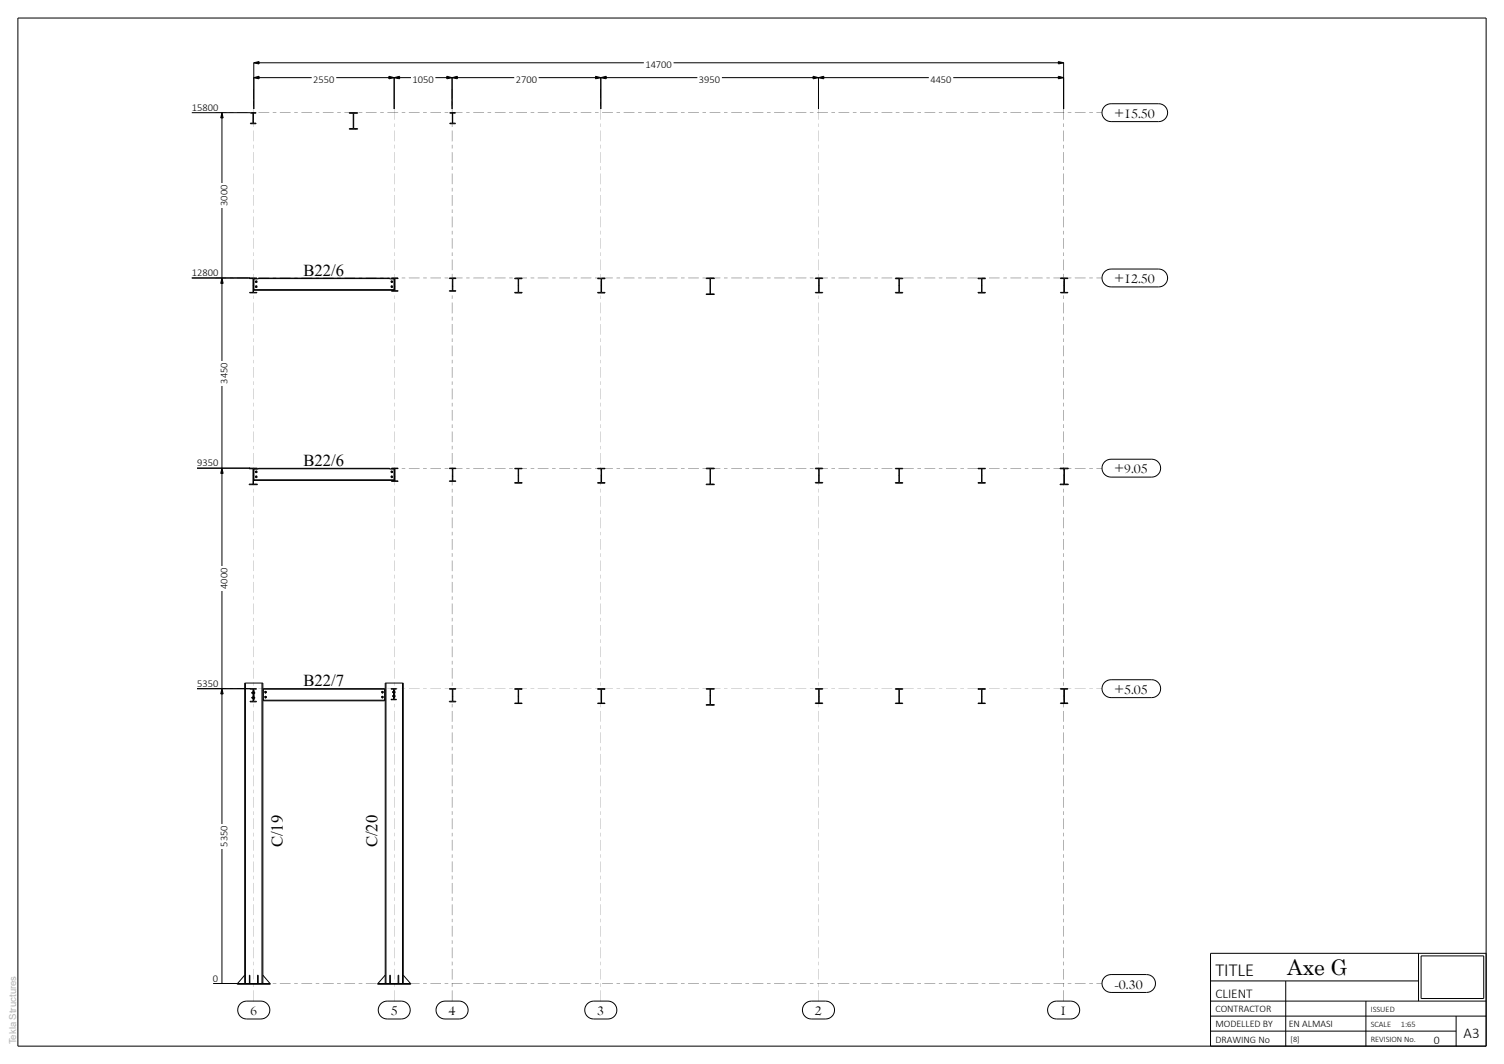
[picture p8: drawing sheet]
<svg xmlns="http://www.w3.org/2000/svg" width="420mm" height="297mm" viewBox="0 0 420 297" stroke-linecap="round" stroke-linejoin="round" font-family="sans-serif">
<defs><g id="words">
<text font-size="6" x="359.4" y="272.2">Axe G</text>
<text font-size="5.1" x="339.4" y="272.4">TITLE</text>
<g font-size="4.7">
<text x="84.8" y="76.9">B22/6</text>
<text x="84.8" y="130">B22/6</text>
<text x="84.8" y="191.5">B22/7</text>
<text x="79" y="236.6" transform="rotate(-90 79 236.6)">C/19</text>
<text x="105.5" y="236.6" transform="rotate(-90 105.5 236.6)">C/20</text>
</g>
<text font-size="4.2" x="408.7" y="289.8">A3</text>
<g font-size="4">
<text x="311.2" y="32.9">+15.50</text>
<text x="311.2" y="79.1">+12.50</text>
<text x="311.2" y="132.2">+9.05</text>
<text x="311.2" y="193.7">+5.05</text>
<text x="311.2" y="276">-0.30</text>
<text x="69.8" y="283.4">6</text>
<text x="109.1" y="283.4">5</text>
<text x="125.2" y="283.4">4</text>
<text x="166.8" y="283.4">3</text>
<text x="227.5" y="283.4">2</text>
<text x="296" y="283.4">1</text>
</g>
<text font-size="3.7" x="339.4" y="278.5">CLIENT</text>
<text font-size="3.3" x="400.3" y="291.3">0</text>
<g font-size="2.9">
<text x="87.5" y="23.2">2550</text>
<text x="115.2" y="23.2">1050</text>
<text x="144" y="23.2">2700</text>
<text x="180.2" y="19">14700</text>
<text x="195.2" y="23.2">3950</text>
<text x="259.8" y="23.2">4450</text>
<text x="53.6" y="31">15800</text>
<text x="63.5" y="57.5" transform="rotate(-90 63.5 57.5)">3000</text>
<text x="53.6" y="77.1">12800</text>
<text x="63.5" y="107.1" transform="rotate(-90 63.5 107.1)">3450</text>
<text x="55" y="130.2">9350</text>
<text x="63.5" y="164.4" transform="rotate(-90 63.5 164.4)">4000</text>
<text x="55" y="191.7">5350</text>
<text x="63.5" y="236.3" transform="rotate(-90 63.5 236.3)">5350</text>
<text x="59.5" y="274.1">0</text>
</g>
<g font-size="2.8">
<text x="339.4" y="286.8">MODELLED BY</text>
<text x="339.4" y="282.6">CONTRACTOR</text>
<text x="359.9" y="286.8">EN ALMASI</text>
<text x="339.4" y="291">DRAWING No</text>
</g>
<text font-size="2.7" fill="#b2b2b2" x="4.5" y="291.5" transform="rotate(-90 4.5 291.5)">Tekla Structures</text>
<g font-size="2.3">
<text x="382.8" y="286.7">SCALE</text>
<text x="382.8" y="282.5">ISSUED</text>
<text x="391.2" y="286.7">1:65</text>
<text x="360.4" y="290.9">[8]</text>
<text x="382.8" y="290.9">REVISION No.</text>
</g>
</g></defs>
<g fill="none" stroke="#000" stroke-width=".28">
<path d="M5 5h410v287h-410zM69.9 31.5h1.6l-.8 .1v2.8h.8v.1h-1.6v-.1h.8v-2.8zM70.1 34.4l-.1 .1M70.7 33.8v.1M97.5 31.5h2.4v.1h-1.1v4.3h1.1v.2h-2.4v-.2h1.1v-4.3h-1.1zM98.8 33.4l-.2 .1M99.4 35.9l-.2 .2M125.6 31.5h1.6l-.8 .1v2.8h.8v.1h-1.6v-.1h.7v-2.8zM125.8 34.4l-.1 .1M126.4 33.8l-.1 .1M308.5 29.7l.8-.6 1-.1h13.3a2.5 2.5 0 0 1 2.5 2.5 2.5 2.5 0 0 1-2.5 2.4h-13.3a2.5 2.5 0 0 1-2.4-1.5 2.5 2.5 0 0 1 .6-2.7zM69.7 77.6h2.1v.2h-1v3.8l1 .1h-2.1l1-.1v-3.8h-1z"/>
<path d="M70.8 79.7l-.1 .1M70.8 77.9h.1M70.9 77.8h1.2v-.2h36.7v.2h1.2v3.2h-39.1zM71.3 78.6l.1 .2M71.3 78.7l.1 .1M71.4 78.4l-.1 .2M71.4 79.8l-.1 .2M71.4 78.8h.3M71.4 78.4h.3M71.5 78.5l.1 .2zM71.5 78.4h.1M71.5 78.9h.1"/>
<path d="M71.5 79.9l.1 .2zM71.5 79.8h.1M71.7 78.4l.1 .2M71.7 79.8l.1 .2M71.8 78.7l-.1 .1M71.8 78.6l-.1 .2M72.1 77.8h36.7M109.2 78.6l.3 .2M109.2 78.7l.1 .1M109.3 78.4l-.1 .2M109.3 79.8l-.1 .2M109.3 78.4h.2"/>
<path d="M109.3 78.9h.2M109.3 79.8h.2M109.3 77.6h1.9v.2h-.9v3.3l.9 .2h-1.9l.9-.2v-3.3h-.9zM109.3 79.8v.4M109.3 78.5l.2 .2zM109.3 79.9l.2 .2zM109.5 78.4l.1 .2M109.5 78.4l-.3 .2M109.5 79.8v.4M109.6 78.4v.2M109.6 79.8v.2M109.6 78.7v.1"/>
<path d="M109.6 78.6l-.1 .2M110 77.9h.2M110.3 79.8l-.1 .1M125.5 77.6h1.8v.2h-.9v3.3l.9 .2h-1.8l.8-.2v-3.3h-.8zM126.4 79.8l-.1 .1M143.7 77.6h2.1v.2h-1v3.8h1v.2h-2.1v-.2h1v-3.8h-1zM144.8 79.7l-.1 .1M166.9 77.6h2.1v.2h-1v3.8h1v.2h-2.1v-.2h1v-3.8h-1zM168 79.7l-.1 .1M197.2 77.6h2.3v.2h-1.1v4.2h1.1v.2h-2.3v-.2h1.1v-4.2h-1.1zM198.4 79.5l-.1 .1M227.7 77.6h2v.2h-1v3.8l1 .1h-2l.9-.1v-3.8h-.9z"/>
<path d="M228.7 79.7l-.1 .1M250 77.6h2.1v.2h-1v3.8h1v.2h-2.1v-.2h1v-3.8h-1zM251.1 79.7l-.1 .1M273.1 77.6h2.1v.2h-1v3.8h1v.2h-2.1v-.2h1v-3.8h-1zM274.2 79.7l-.1 .1M296.1 77.6h2.1v.2h-1v3.8l1 .1h-2.1l1-.1v-3.8h-1zM297.2 79.7l-.1 .1M308.5 75.8l.8-.5 1-.2h13.3a2.5 2.5 0 0 1 2.5 2.5 2.5 2.5 0 0 1-2.5 2.5h-13.3a2.49 2.49 0 0 1-2.4-1.5 2.49 2.49 0 0 1 .6-2.8zM70.8 80.7h.1M70.9 80.9h39.1M71.3 80.1l.1 .1M71.4 80.2h.3"/>
<path d="M71.4 80.2v-.4l.4 .2-.1 .2M71.5 80.2h.1M71.8 80l-.1 .2M109.2 80.1l.1 .1M109.3 80.2h.2M109.6 80v.2M110 80.7h.2M199 82l-.2 .2M69.6 130.7h2.3v.1h-1.1v4.3h1.1v.2h-2.3v-.2h1.1v-4.3h-1.1zM70.8 132.6l-.1 .1M70.8 133.8h.1M70.8 131h.1"/>
<path d="M70.9 130.9h1.2v-.2h36.7v.2h1.2v3.2h-39.1zM70.9 133.9h39.1M71.3 131.7l.1-.2 .4 .2M71.3 133.1l.1 .2 .4-.2M71.3 133.1l.1-.2 .4 .2M71.3 131.7l.1 .2M71.3 131.8l.1 .1M71.3 133.2l.1 .1M71.4 135.1l-.2 .2M71.4 131.5l-.1 .2M71.4 132.9l-.1 .2M71.4 131.9h.3"/>
<path d="M71.5 131.6l.1 .2zM71.5 131.5h.1M71.5 131.9h.1M71.5 133l.2 .1h-.3zM71.5 132.9h.1M71.5 133.3h.1M71.7 131.5l.1 .2M71.7 132.9l.1 .2M71.8 131.7l-.1 .2M71.8 133.1l-.1 .2M72.1 130.8h36.7M109.2 131.7l.1 .2"/>
<path d="M109.2 133.1l.1 .2M109.2 131.8l.1 .1M109.2 133.2l.1 .1M109.3 131.5l-.1 .2M109.3 132.9l-.1 .2M109.3 131.5h.2M109.3 131.9h.2M109.3 132.9h.2M109.3 133.3h.2M109.3 130.7h1.9l-.9 .1v3.4l.9 .2h-1.9l.9-.2v-3.4zM109.3 131.6l.2 .2zM109.3 133l.2 .2z"/>
<path d="M109.5 131.5l.1 .2M109.5 132.9l.1 .2M109.6 131.5v.2M109.6 132.9v.2M109.6 131.7v.2M109.6 133.1v.2M109.6 131.7l-.1 .2M109.6 133.1l-.1 .2M110 133.8h.2M110 131h.2M110.3 132.8l-.1 .1M125.5 130.7h1.8l-.9 .1v3.4l.9 .2h-1.8l.8-.2v-3.4z"/>
<path d="M126.4 132.8l-.1 .1M143.7 130.7h2.1l-1 .1v3.9h1v.2h-2.1v-.2h1v-3.9zM144.8 132.8l-.1 .1M166.9 130.7h2.1l-1 .1v3.9h1v.2h-2.1v-.2h1v-3.9zM168 132.8l-.1 .1M197.2 130.7h2.3v.1h-1.1v4.3h1.1v.2h-2.3v-.2h1.1v-4.3h-1.1zM198.4 132.6l-.1 .1M199 135.1l-.2 .2M227.7 130.7h2v.1h-1v3.9h1v.1h-2v-.1h.9v-3.9h-.9zM228.7 132.7l-.1 .1M250 130.7h2.1l-1 .1v3.9h1v.2h-2.1v-.2h1v-3.9zM251.1 132.8l-.1 .1"/>
<path d="M273.1 130.7h2.1l-1 .1v3.9h1v.2h-2.1v-.2h1v-3.9zM274.2 132.8l-.1 .1M296 130.7h2.3v.1h-1.1v4.3h1.1v.2h-2.3v-.2h1.1v-4.3h-1.1zM297.2 132.6l-.1 .1M297.8 135.1l-.1 .2M308.5 128.9l.8-.5 1-.2h11.3a2.5 2.5 0 0 1 2.5 2.5 2.5 2.5 0 0 1-2.5 2.5h-11.3a2.49 2.49 0 0 1-2.4-1.6 2.49 2.49 0 0 1 .6-2.7zM68.5 190.7v83.8l-.2-.2M69.8 192.2h1.8l-.8 .2v3.3h.8v.2h-1.8v-.2h.9v-3.3zM70.4 194.6v.3M70.4 193.2v.3M70.4 193.4h.2M70.4 194.8h.2"/>
<path d="M70.6 193.2h-.2v.4h.3M70.6 194.6h-.2v.3h.2M70.7 193.1l-.1 .5M70.8 193.5h.1M70.8 193.2h.1M70.8 194.9h.1M70.8 194.6h.1M70.8 194.4l-.1 .6M70.8 192.7h.2v2.7h-.2M71 193.2h.1v.4h-.1M71 193.4h.1M71 194.6h.1v.3h-.1"/>
<path d="M71 194.8h.1M73.2 190.7v83.8l.2-.2M73.4 195.3h.1M73.4 192.5h.1M73.5 195.4h33.9M73.5 192.2h33.9v3.4h-33.9zM73.5 192.4h33.9M74 193.3v.1M74 194.7v.1M74 193l-.1 .2M74 194.4l-.1 .2M74 193.4h.3"/>
<path d="M74 193h.3M74 194.8h.3M74 194.4h.3M74 193v.4M74 194.4v.4M74.1 193.1l.1 .2zM74.1 193h.2M74.1 193.4h.2M74.1 194.5l.2 .1-.2 .1zM74.1 194.4h.2M74.1 194.8h.2M74.3 193l.1 .2"/>
<path d="M74.3 194.4l.1 .2M74.3 193v.4M74.3 194.4v.4M74.4 193.2l-.1 .2M74.4 194.6l-.1 .2M106.6 193.3v.1M106.6 194.7v.1M106.6 193v.2M106.6 194.4v.2M106.7 193.2h.2zM106.7 193h.1M106.7 193.4h.1"/>
<path d="M106.7 194.4h.1M106.7 194.8h.1M106.7 193v.4M106.7 193.4h.2M106.7 193h.2M106.7 194.4v.4M106.7 194.8h.2M106.7 194.4h.2M106.7 194.5l.1 .2zM106.9 193l.1 .2M106.9 194.4l.1 .2M107 193.2l-.1 .2"/>
<path d="M107 194.6l-.1 .2M107.4 195.3h.2M107.4 192.5h.2M107.8 190.7v83.8l-.2-.2M109.2 192.2h1.5l-.7 .2v2.8l.7 .1h-1.5l.7-.1v-2.8zM109.4 195.2l-.2 .1M109.6 193.1h.1M109.6 194.4h.1M109.6 193.3h.1M109.6 194.2h.1M109.7 193.2h.2M109.7 194.3h.2"/>
<path d="M109.9 193h.1M109.9 193.4h.1M109.9 194.1h-.2v.4h.2M109.9 194.1h.1M109.9 193h-.2v.4h.2M110 193.3h.1M110 193.1h.1M110 194.4h.1M110 194.2h.1M110 194.6h-.1M110 192.6h.2v2.3h-.2M110.2 193v.4"/>
<path d="M110.2 193.2h.1M110.2 194.1v.4M110.2 194.3h.1M112.4 190.7v83.8l.2-.2M125.5 192.2h1.8l-.9 .2v3.3h.9v.2h-1.8v-.2h.8v-3.3zM126.4 194.4l-.1 .1M143.7 192.2h2.1v.2h-1v3.9l1 .1h-2.1l1-.1v-3.9h-1zM144.8 194.3l-.1 .1M166.9 192.2h2.1v.2h-1v3.9l1 .1h-2.1l1-.1v-3.9h-1zM168 194.3l-.1 .1M197.2 192.2h2.3l-1.1 .2v4.3h1.1v.1h-2.3v-.1h1.1v-4.3zM198.4 194.1l-.1 .2"/>
<path d="M199 196.7l-.2 .1M227.7 192.2h2l-1 .2v3.8h1v.2h-2v-.2h.9v-3.8zM228.7 194.3h-.1M250 192.2h2.1v.2h-1v3.9l1 .1h-2.1l1-.1v-3.9h-1zM251.1 194.3l-.1 .1M273.1 192.2h2.1v.2h-1v3.9l1 .1h-2.1l1-.1v-3.9h-1zM274.2 194.3l-.1 .1M296.1 192.2h2.1l-1 .2v3.8h1v.2h-2.1v-.2h1v-3.8zM297.2 194.3h-.1M308.5 190.5l.8-.6 1-.2h11.3a2.5 2.5 0 0 1 2.5 2.5 2.5 2.5 0 0 1-2.5 2.5h-11.3a2.5 2.5 0 0 1-2.4-1.5 2.5 2.5 0 0 1 .6-2.7zM66.3 274.5h9.2v.2h-9.2zM68.3 274.5v-83.8h5.1v83.8"/>
<path d="M68.3 272.2l-2 2.3M69.6 274.5v-2.3l.2 2.3M71.9 274.5v-2.3h.2v2.3M73.4 272.2l2 2.3M105.5 274.5h9.2v.2h-9.2zM107.6 274.5v-83.8h5v83.8M107.6 272.2l-2.1 2.3M108.8 274.5v-2.3h.2v2.3M111.2 274.5v-2.3h.1v2.3M112.6 272.2l2 2.3M308.5 272.8l.8-.6 1-.2h9.9a2.5 2.5 0 0 1 2.5 2.5 2.5 2.5 0 0 1-2.5 2.5h-9.9a2.5 2.5 0 0 1-2.4-1.5 2.5 2.5 0 0 1 .6-2.7zM338 279.4h77"/>
<path d="M338 273.8h58.1M359 273.8v18.2M381.4 279.4v12.6M396.1 266.1v13.3M396.8 266.8h17.5v11.9h-17.5zM415 266.1h-77v25.9M67.1 280.2l1.3-.7 4.5-.1a2.5 2.5 0 0 1 2.5 2.5 2.5 2.5 0 0 1-2.5 2.5h-4a2.49 2.49 0 0 1-2.3-1.5 2.49 2.49 0 0 1 .5-2.7zM106.3 280.2l1.3-.7 4.5-.1a2.5 2.5 0 0 1 2.5 2.5 2.5 2.5 0 0 1-2.5 2.5h-4a2.49 2.49 0 0 1-2.3-1.5 2.49 2.49 0 0 1 .5-2.7zM122.5 280.2l1.3-.7 4.4-.1a2.5 2.5 0 0 1 2.5 2.5 2.5 2.5 0 0 1-2.5 2.5h-4a2.49 2.49 0 0 1-2.3-1.5 2.49 2.49 0 0 1 .6-2.7zM164 280.2l1.3-.7 4.5-.1a2.5 2.5 0 0 1 2.5 2.5 2.5 2.5 0 0 1-2.5 2.5h-4a2.49 2.49 0 0 1-2.3-1.5 2.49 2.49 0 0 1 .5-2.7zM224.8 280.2l1.3-.7 4.4-.1a2.5 2.5 0 0 1 2.5 2.5 2.5 2.5 0 0 1-2.5 2.5h-3.9a2.49 2.49 0 0 1-2.3-1.5 2.49 2.49 0 0 1 .5-2.7zM293.3 280.2l1.2-.7 4.5-.1a2.5 2.5 0 0 1 2.5 2.5 2.5 2.5 0 0 1-2.5 2.5h-4a2.49 2.49 0 0 1-2.3-1.5 2.49 2.49 0 0 1 .6-2.7z"/>
<path d="M338 287.8h68.6M338 283.6h77M406.6 283.6v8.4"/>
</g>
<g fill="#000">
<path d="M60.2 31.4l3 .1zM64.2 31.4l1 .1zM66.2 31.4l3 .1zM70.1 31.4l1.1 .1zM72.2 31.4l3 .1zM76.2 31.4l1 .1zM78.1 31.4l3.1 .1zM82.2 31.4l.9 .1zM84.2 31.4l3 .1zM88.2 31.4l1 .1z"/>
<path d="M90.2 31.4l3 .1zM94.1 31.4l1.1 .1zM96.2 31.4l2.9 .1zM100.2 31.4l1 .1zM102.2 31.4l3 .1zM106.2 31.4l.9 .1zM108.2 31.4l3 .1zM112.2 31.4l1 .1zM114.2 31.4l3 .1zM118.2 31.4l1 .1z"/>
<path d="M120.2 31.4l2.9 .1zM124.2 31.4l1 .1zM126.2 31.4l3 .1zM130.2 31.4l.9 .1zM132.2 31.4l3 .1zM136.1 31.4l1.1 .1zM138.2 31.4l3 .1zM142.2 31.4l1 .1zM144.1 31.4l3.1 .1zM148.2 31.4l1 .1z"/>
<path d="M150.2 31.4l3 .1zM154.2 31.4l1 .1zM156.2 31.4l3 .1zM160.1 31.4l1.1 .1zM162.2 31.4l2.9 .1zM166.2 31.4l1 .1zM168.1 31.4l3.1 .1zM172.2 31.4l.9 .1zM174.2 31.4l3 .1zM178.2 31.4l1 .1z"/>
<path d="M180.2 31.4l3 .1zM184.1 31.4l1.1 .1zM186.2 31.4l2.9 .1zM190.2 31.4l1 .1zM192.2 31.4l3 .1zM196.2 31.4l.9 .1zM198.2 31.4l3 .1zM202.2 31.4l1 .1zM204.2 31.4l3 .1zM208.2 31.4l1 .1z"/>
<path d="M210.1 31.4l3 .1zM214.2 31.4l1 .1zM216.2 31.4l3 .1zM220.2 31.4l.9 .1zM222.2 31.4l3 .1zM226.1 31.4l1.1 .1zM228.2 31.4l3 .1zM232.2 31.4l1 .1zM234.1 31.4l3.1 .1zM238.2 31.4l1 .1z"/>
<path d="M240.2 31.4l3 .1zM244.2 31.4l1 .1zM246.2 31.4l3 .1zM250.1 31.4l1.1 .1zM252.2 31.4l2.9 .1zM256.2 31.4l1 .1zM258.1 31.4l3.1 .1zM262.2 31.4l.9 .1zM264.2 31.4l3 .1zM268.2 31.4l1 .1z"/>
<path d="M270.2 31.4l3 .1zM274.2 31.4l1 .1zM276.2 31.4l2.9 .1zM280.2 31.4l1 .1zM282.2 31.4l3 .1zM286.2 31.4l.9 .1zM288.2 31.4l3 .1zM292.2 31.4l1 .1zM294.2 31.4l3 .1zM298.2 31.4l1 .1zM300.1 31.4l3 .1zM304.2 31.4l1 .1zM306.2 31.4l1.5 .1z"/>
<path d="M60.2 77.6h3zM64.2 77.6h1zM66.2 77.6h3zM70.1 77.6h1.1zM72.2 77.6h3zM76.2 77.6h1zM78.1 77.6h3.1zM82.2 77.6h.9zM84.2 77.6h3zM88.2 77.6h1z"/>
<path d="M70.8 66.5l.1 2.9zM70.8 64.4l.1 1zM70.8 60.4l.1 3.1zM70.8 58.5l.1 .9zM70.8 54.4l.1 3zM70.8 52.4l.1 1.1zM70.8 48.4l.1 3zM70.8 46.4l.1 1.1zM70.8 42.5l.1 3zM70.8 40.4l.1 1zM70.8 36.4l.1 3.1zM70.8 34.5l.1 .9zM70.8 30.4l.1 3zM70.8 28.4l.1 1.1zM70.8 24.9l.1 2.5z"/>
<path d="M90.2 77.6h3zM94.1 77.6h1.1zM96.2 77.6h2.9zM100.2 77.6h1zM102.2 77.6h3zM106.2 77.6h.9zM108.2 77.6h3zM112.2 77.6h1zM114.2 77.6h3zM118.2 77.6h1z"/>
<path d="M110.1 66.5v2.9zM110.1 64.4v1zM110.1 60.4v3.1zM110.1 58.5v.9zM110.1 54.4v3zM110.1 52.4v1.1zM110.1 48.4v3zM110.1 46.4v1.1zM110.1 42.5v3zM110.1 40.4v1zM110.1 36.4v3.1zM110.1 34.5v.9zM110.1 30.4v3zM110.1 28.4v1.1zM110.1 24.9v2.5z"/>
<path d="M120.2 77.6h2.9zM124.2 77.6h1zM126.2 77.6h3zM130.2 77.6h.9zM132.2 77.6h3zM136.1 77.6h1.1zM138.2 77.6h3zM142.2 77.6h1zM144.1 77.6h3.1zM148.2 77.6h1z"/>
<path d="M126.2 66.5l.1 2.9zM126.2 64.4l.1 1zM126.2 60.4l.1 3.1zM126.2 58.5l.1 .9zM126.2 54.4l.1 3zM126.2 52.4l.1 1.1zM126.2 48.4l.1 3zM126.2 46.4l.1 1.1zM126.2 42.5l.1 3zM126.2 40.4l.1 1zM126.2 36.4l.1 3.1zM126.2 34.5l.1 .9zM126.2 30.4l.1 3zM126.2 28.4l.1 1.1zM126.2 24.9l.1 2.5z"/>
<path d="M150.2 77.6h3zM154.2 77.6h1zM156.2 77.6h3zM160.1 77.6h1.1zM162.2 77.6h2.9zM166.2 77.6h1zM168.1 77.6h3.1zM172.2 77.6h.9zM174.2 77.6h3zM178.2 77.6h1z"/>
<path d="M167.8 66.5v2.9zM167.8 64.4v1zM167.8 60.4v3.1zM167.8 58.5v.9zM167.8 54.4v3zM167.8 52.4v1.1zM167.8 48.4v3zM167.8 46.4v1.1zM167.8 42.5v3zM167.8 40.4v1zM167.8 36.4v3.1zM167.8 34.5v.9zM167.8 30.4v3zM167.8 28.4v1.1zM167.8 24.9v2.5z"/>
<path d="M180.2 77.6h3zM184.1 77.6h1.1zM186.2 77.6h2.9zM190.2 77.6h1zM192.2 77.6h3zM196.2 77.6h.9zM198.2 77.6h3zM202.2 77.6h1zM204.2 77.6h3zM208.2 77.6h1z"/>
<path d="M210.1 77.6h3zM214.2 77.6h1zM216.2 77.6h3zM220.2 77.6h.9zM222.2 77.6h3zM226.1 77.6h1.1zM228.2 77.6h3zM232.2 77.6h1zM234.1 77.6h3.1zM238.2 77.6h1z"/>
<path d="M228.5 66.5l.1 2.9zM228.5 64.4l.1 1zM228.5 60.4l.1 3.1zM228.5 58.5l.1 .9zM228.5 54.4l.1 3zM228.5 52.4l.1 1.1zM228.5 48.4l.1 3zM228.5 46.4l.1 1.1zM228.5 42.5l.1 3zM228.5 40.4l.1 1zM228.5 36.4l.1 3.1zM228.5 34.5l.1 .9zM228.5 30.4l.1 3zM228.5 28.4l.1 1.1zM228.5 24.9l.1 2.5z"/>
<path d="M240.2 77.6h3zM244.2 77.6h1zM246.2 77.6h3zM250.1 77.6h1.1zM252.2 77.6h2.9zM256.2 77.6h1zM258.1 77.6h3.1zM262.2 77.6h.9zM264.2 77.6h3zM268.2 77.6h1z"/>
<path d="M270.2 77.6h3zM274.2 77.6h1zM276.2 77.6h2.9zM280.2 77.6h1zM282.2 77.6h3zM286.2 77.6h.9zM288.2 77.6h3zM292.2 77.6h1zM294.2 77.6h3zM298.2 77.6h1zM300.1 77.6h3zM304.2 77.6h1zM306.2 77.6h1.5z"/>
<path d="M297 66.5l.1 2.9zM297 64.4l.1 1zM297 60.4l.1 3.1zM297 58.5l.1 .9zM297 54.4l.1 3zM297 52.4l.1 1.1zM297 48.4l.1 3zM297 46.4l.1 1.1zM297 42.5l.1 3zM297 40.4l.1 1zM297 36.4l.1 3.1zM297 34.5l.1 .9zM297 30.4l.1 3zM297 28.4l.1 1.1zM297 24.9l.1 2.5z"/>
<path d="M70.8 96.4l.1 3zM70.8 94.4l.1 1.1zM70.8 90.5l.1 2.9zM70.8 88.4l.1 1zM70.8 84.5l.1 3zM70.8 82.5l.1 .9zM70.8 78.4l.1 3zM70.8 76.5l.1 .9zM70.8 72.4l.1 3zM70.8 70.4l.1 1.1z"/>
<path d="M110.1 96.4v3zM110.1 94.4v1.1zM110.1 90.5v2.9zM110.1 88.4v1zM110.1 84.5v3zM110.1 82.5v.9zM110.1 78.4v3zM110.1 76.5v.9zM110.1 72.4v3zM110.1 70.4v1.1z"/>
<path d="M126.2 96.4l.1 3zM126.2 94.4l.1 1.1zM126.2 90.5l.1 2.9zM126.2 88.4l.1 1zM126.2 84.5l.1 3zM126.2 82.5l.1 .9zM126.2 78.4l.1 3zM126.2 76.5l.1 .9zM126.2 72.4l.1 3zM126.2 70.4l.1 1.1z"/>
<path d="M167.8 96.4v3zM167.8 94.4v1.1zM167.8 90.5v2.9zM167.8 88.4v1zM167.8 84.5v3zM167.8 82.5v.9zM167.8 78.4v3zM167.8 76.5v.9zM167.8 72.4v3zM167.8 70.4v1.1z"/>
<path d="M228.5 96.4l.1 3zM228.5 94.4l.1 1.1zM228.5 90.5l.1 2.9zM228.5 88.4l.1 1zM228.5 84.5l.1 3zM228.5 82.5l.1 .9zM228.5 78.4l.1 3zM228.5 76.5l.1 .9zM228.5 72.4l.1 3zM228.5 70.4l.1 1.1z"/>
<path d="M297 96.4l.1 3zM297 94.4l.1 1.1zM297 90.5l.1 2.9zM297 88.4l.1 1zM297 84.5l.1 3zM297 82.5l.1 .9zM297 78.4l.1 3zM297 76.5l.1 .9zM297 72.4l.1 3zM297 70.4l.1 1.1z"/>
<path d="M60.2 130.6l3 .1zM64.2 130.6l1 .1zM66.2 130.6l3 .1zM70.1 130.6l1.1 .1zM72.2 130.6l3 .1zM76.2 130.6l1 .1zM78.1 130.6l3.1 .1zM82.2 130.6l.9 .1zM84.2 130.6l3 .1zM88.2 130.6l1 .1z"/>
<path d="M70.8 126.4l.1 3.1zM70.8 124.5l.1 .9zM70.8 120.4l.1 3zM70.8 118.4l.1 1.1zM70.8 114.4l.1 3zM70.8 112.4l.1 1zM70.8 108.5l.1 3zM70.8 106.5l.1 .9zM70.8 102.4l.1 3zM70.8 100.5l.1 .9z"/>
<path d="M90.2 130.6l3 .1zM94.1 130.6l1.1 .1zM96.2 130.6l2.9 .1zM100.2 130.6l1 .1zM102.2 130.6l3 .1zM106.2 130.6l.9 .1zM108.2 130.6l3 .1zM112.2 130.6l1 .1zM114.2 130.6l3 .1zM118.2 130.6l1 .1z"/>
<path d="M110.1 126.4v3.1zM110.1 124.5v.9zM110.1 120.4v3zM110.1 118.4v1.1zM110.1 114.4v3zM110.1 112.4v1zM110.1 108.5v3zM110.1 106.5v.9zM110.1 102.4v3zM110.1 100.5v.9z"/>
<path d="M120.2 130.6l2.9 .1zM124.2 130.6l1 .1zM126.2 130.6l3 .1zM130.2 130.6l.9 .1zM132.2 130.6l3 .1zM136.1 130.6l1.1 .1zM138.2 130.6l3 .1zM142.2 130.6l1 .1zM144.1 130.6l3.1 .1zM148.2 130.6l1 .1z"/>
<path d="M126.2 126.4l.1 3.1zM126.2 124.5l.1 .9zM126.2 120.4l.1 3zM126.2 118.4l.1 1.1zM126.2 114.4l.1 3zM126.2 112.4l.1 1zM126.2 108.5l.1 3zM126.2 106.5l.1 .9zM126.2 102.4l.1 3zM126.2 100.5l.1 .9z"/>
<path d="M150.2 130.6l3 .1zM154.2 130.6l1 .1zM156.2 130.6l3 .1zM160.1 130.6l1.1 .1zM162.2 130.6l2.9 .1zM166.2 130.6l1 .1zM168.1 130.6l3.1 .1zM172.2 130.6l.9 .1zM174.2 130.6l3 .1zM178.2 130.6l1 .1z"/>
<path d="M167.8 126.4v3.1zM167.8 124.5v.9zM167.8 120.4v3zM167.8 118.4v1.1zM167.8 114.4v3zM167.8 112.4v1zM167.8 108.5v3zM167.8 106.5v.9zM167.8 102.4v3zM167.8 100.5v.9z"/>
<path d="M180.2 130.6l3 .1zM184.1 130.6l1.1 .1zM186.2 130.6l2.9 .1zM190.2 130.6l1 .1zM192.2 130.6l3 .1zM196.2 130.6l.9 .1zM198.2 130.6l3 .1zM202.2 130.6l1 .1zM204.2 130.6l3 .1zM208.2 130.6l1 .1z"/>
<path d="M210.1 130.6l3 .1zM214.2 130.6l1 .1zM216.2 130.6l3 .1zM220.2 130.6l.9 .1zM222.2 130.6l3 .1zM226.1 130.6l1.1 .1zM228.2 130.6l3 .1zM232.2 130.6l1 .1zM234.1 130.6l3.1 .1zM238.2 130.6l1 .1z"/>
<path d="M228.5 126.4l.1 3.1zM228.5 124.5l.1 .9zM228.5 120.4l.1 3zM228.5 118.4l.1 1.1zM228.5 114.4l.1 3zM228.5 112.4l.1 1zM228.5 108.5l.1 3zM228.5 106.5l.1 .9zM228.5 102.4l.1 3zM228.5 100.5l.1 .9z"/>
<path d="M240.2 130.6l3 .1zM244.2 130.6l1 .1zM246.2 130.6l3 .1zM250.1 130.6l1.1 .1zM252.2 130.6l2.9 .1zM256.2 130.6l1 .1zM258.1 130.6l3.1 .1zM262.2 130.6l.9 .1zM264.2 130.6l3 .1zM268.2 130.6l1 .1z"/>
<path d="M270.2 130.6l3 .1zM274.2 130.6l1 .1zM276.2 130.6l2.9 .1zM280.2 130.6l1 .1zM282.2 130.6l3 .1zM286.2 130.6l.9 .1zM288.2 130.6l3 .1zM292.2 130.6l1 .1zM294.2 130.6l3 .1zM298.2 130.6l1 .1zM300.1 130.6l3 .1zM304.2 130.6l1 .1zM306.2 130.6l1.5 .1z"/>
<path d="M297 126.4l.1 3.1zM297 124.5l.1 .9zM297 120.4l.1 3zM297 118.4l.1 1.1zM297 114.4l.1 3zM297 112.4l.1 1zM297 108.5l.1 3zM297 106.5l.1 .9zM297 102.4l.1 3zM297 100.5l.1 .9z"/>
<path d="M70.8 156.5l.1 2.9zM70.8 154.4l.1 1zM70.8 150.4l.1 3.1zM70.8 148.5l.1 .9zM70.8 144.4l.1 3zM70.8 142.4l.1 1.1zM70.8 138.4l.1 3zM70.8 136.4l.1 1.1zM70.8 132.5l.1 3zM70.8 130.4l.1 1z"/>
<path d="M110.1 156.5v2.9zM110.1 154.4v1zM110.1 150.4v3.1zM110.1 148.5v.9zM110.1 144.4v3zM110.1 142.4v1.1zM110.1 138.4v3zM110.1 136.4v1.1zM110.1 132.5v3zM110.1 130.4v1z"/>
<path d="M126.2 156.5l.1 2.9zM126.2 154.4l.1 1zM126.2 150.4l.1 3.1zM126.2 148.5l.1 .9zM126.2 144.4l.1 3zM126.2 142.4l.1 1.1zM126.2 138.4l.1 3zM126.2 136.4l.1 1.1zM126.2 132.5l.1 3zM126.2 130.4l.1 1z"/>
<path d="M167.8 156.5v2.9zM167.8 154.4v1zM167.8 150.4v3.1zM167.8 148.5v.9zM167.8 144.4v3zM167.8 142.4v1.1zM167.8 138.4v3zM167.8 136.4v1.1zM167.8 132.5v3zM167.8 130.4v1z"/>
<path d="M228.5 156.5l.1 2.9zM228.5 154.4l.1 1zM228.5 150.4l.1 3.1zM228.5 148.5l.1 .9zM228.5 144.4l.1 3zM228.5 142.4l.1 1.1zM228.5 138.4l.1 3zM228.5 136.4l.1 1.1zM228.5 132.5l.1 3zM228.5 130.4l.1 1z"/>
<path d="M297 156.5l.1 2.9zM297 154.4l.1 1zM297 150.4l.1 3.1zM297 148.5l.1 .9zM297 144.4l.1 3zM297 142.4l.1 1.1zM297 138.4l.1 3zM297 136.4l.1 1.1zM297 132.5l.1 3zM297 130.4l.1 1z"/>
<path d="M60.2 192.2h3zM64.2 192.2h1zM66.2 192.2h3zM70.1 192.2h1.1zM72.2 192.2h3zM76.2 192.2h1zM78.1 192.2h3.1zM82.2 192.2h.9zM84.2 192.2h3zM88.2 192.2h1z"/>
<path d="M70.8 186.4l.1 3zM70.8 184.4l.1 1.1zM70.8 180.5l.1 2.9zM70.8 178.4l.1 1zM70.8 174.5l.1 3zM70.8 172.5l.1 .9zM70.8 168.4l.1 3zM70.8 166.5l.1 .9zM70.8 162.4l.1 3zM70.8 160.4l.1 1.1z"/>
<path d="M90.2 192.2h3zM94.1 192.2h1.1zM96.2 192.2h2.9zM100.2 192.2h1zM102.2 192.2h3zM106.2 192.2h.9zM108.2 192.2h3zM112.2 192.2h1zM114.2 192.2h3zM118.2 192.2h1z"/>
<path d="M110.1 186.4v3zM110.1 184.4v1.1zM110.1 180.5v2.9zM110.1 178.4v1zM110.1 174.5v3zM110.1 172.5v.9zM110.1 168.4v3zM110.1 166.5v.9zM110.1 162.4v3zM110.1 160.4v1.1z"/>
<path d="M120.2 192.2h2.9zM124.2 192.2h1zM126.2 192.2h3zM130.2 192.2h.9zM132.2 192.2h3zM136.1 192.2h1.1zM138.2 192.2h3zM142.2 192.2h1zM144.1 192.2h3.1zM148.2 192.2h1z"/>
<path d="M126.2 186.4l.1 3zM126.2 184.4l.1 1.1zM126.2 180.5l.1 2.9zM126.2 178.4l.1 1zM126.2 174.5l.1 3zM126.2 172.5l.1 .9zM126.2 168.4l.1 3zM126.2 166.5l.1 .9zM126.2 162.4l.1 3zM126.2 160.4l.1 1.1z"/>
<path d="M150.2 192.2h3zM154.2 192.2h1zM156.2 192.2h3zM160.1 192.2h1.1zM162.2 192.2h2.9zM166.2 192.2h1zM168.1 192.2h3.1zM172.2 192.2h.9zM174.2 192.2h3zM178.2 192.2h1z"/>
<path d="M167.8 186.4v3zM167.8 184.4v1.1zM167.8 180.5v2.9zM167.8 178.4v1zM167.8 174.5v3zM167.8 172.5v.9zM167.8 168.4v3zM167.8 166.5v.9zM167.8 162.4v3zM167.8 160.4v1.1z"/>
<path d="M180.2 192.2h3zM184.1 192.2h1.1zM186.2 192.2h2.9zM190.2 192.2h1zM192.2 192.2h3zM196.2 192.2h.9zM198.2 192.2h3zM202.2 192.2h1zM204.2 192.2h3zM208.2 192.2h1z"/>
<path d="M210.1 192.2h3zM214.2 192.2h1zM216.2 192.2h3zM220.2 192.2h.9zM222.2 192.2h3zM226.1 192.2h1.1zM228.2 192.2h3zM232.2 192.2h1zM234.1 192.2h3.1zM238.2 192.2h1z"/>
<path d="M228.5 186.4l.1 3zM228.5 184.4l.1 1.1zM228.5 180.5l.1 2.9zM228.5 178.4l.1 1zM228.5 174.5l.1 3zM228.5 172.5l.1 .9zM228.5 168.4l.1 3zM228.5 166.5l.1 .9zM228.5 162.4l.1 3zM228.5 160.4l.1 1.1z"/>
<path d="M240.2 192.2h3zM244.2 192.2h1zM246.2 192.2h3zM250.1 192.2h1.1zM252.2 192.2h2.9zM256.2 192.2h1zM258.1 192.2h3.1zM262.2 192.2h.9zM264.2 192.2h3zM268.2 192.2h1z"/>
<path d="M270.2 192.2h3zM274.2 192.2h1zM276.2 192.2h2.9zM280.2 192.2h1zM282.2 192.2h3zM286.2 192.2h.9zM288.2 192.2h3zM292.2 192.2h1zM294.2 192.2h3zM298.2 192.2h1zM300.1 192.2h3zM304.2 192.2h1zM306.2 192.2h1.5z"/>
<path d="M297 186.4l.1 3zM297 184.4l.1 1.1zM297 180.5l.1 2.9zM297 178.4l.1 1zM297 174.5l.1 3zM297 172.5l.1 .9zM297 168.4l.1 3zM297 166.5l.1 .9zM297 162.4l.1 3zM297 160.4l.1 1.1z"/>
<path d="M70.8 216.4l.1 3.1zM70.8 214.5l.1 .9zM70.8 210.4l.1 3zM70.8 208.4l.1 1.1zM70.8 204.4l.1 3zM70.8 202.4l.1 1.1zM70.8 198.5l.1 3zM70.8 196.5l.1 .9zM70.8 192.4l.1 3zM70.8 190.5l.1 .9z"/>
<path d="M110.1 216.4v3.1zM110.1 214.5v.9zM110.1 210.4v3zM110.1 208.4v1.1zM110.1 204.4v3zM110.1 202.4v1.1zM110.1 198.5v3zM110.1 196.5v.9zM110.1 192.4v3zM110.1 190.5v.9z"/>
<path d="M126.2 216.4l.1 3.1zM126.2 214.5l.1 .9zM126.2 210.4l.1 3zM126.2 208.4l.1 1.1zM126.2 204.4l.1 3zM126.2 202.4l.1 1.1zM126.2 198.5l.1 3zM126.2 196.5l.1 .9zM126.2 192.4l.1 3zM126.2 190.5l.1 .9z"/>
<path d="M167.8 216.4v3.1zM167.8 214.5v.9zM167.8 210.4v3zM167.8 208.4v1.1zM167.8 204.4v3zM167.8 202.4v1.1zM167.8 198.5v3zM167.8 196.5v.9zM167.8 192.4v3zM167.8 190.5v.9z"/>
<path d="M228.5 216.4l.1 3.1zM228.5 214.5l.1 .9zM228.5 210.4l.1 3zM228.5 208.4l.1 1.1zM228.5 204.4l.1 3zM228.5 202.4l.1 1.1zM228.5 198.5l.1 3zM228.5 196.5l.1 .9zM228.5 192.4l.1 3zM228.5 190.5l.1 .9z"/>
<path d="M297 216.4l.1 3.1zM297 214.5l.1 .9zM297 210.4l.1 3zM297 208.4l.1 1.1zM297 204.4l.1 3zM297 202.4l.1 1.1zM297 198.5l.1 3zM297 196.5l.1 .9zM297 192.4l.1 3zM297 190.5l.1 .9z"/>
<path d="M70.8 246.5l.1 2.9zM70.8 244.4l.1 1zM70.8 240.4l.1 3.1zM70.8 238.5l.1 .9zM70.8 234.4l.1 3zM70.8 232.4l.1 1.1zM70.8 228.4l.1 3zM70.8 226.4l.1 1.1zM70.8 222.5l.1 3zM70.8 220.4l.1 1z"/>
<path d="M110.1 246.5v2.9zM110.1 244.4v1zM110.1 240.4v3.1zM110.1 238.5v.9zM110.1 234.4v3zM110.1 232.4v1.1zM110.1 228.4v3zM110.1 226.4v1.1zM110.1 222.5v3zM110.1 220.4v1z"/>
<path d="M126.2 246.5l.1 2.9zM126.2 244.4l.1 1zM126.2 240.4l.1 3.1zM126.2 238.5l.1 .9zM126.2 234.4l.1 3zM126.2 232.4l.1 1.1zM126.2 228.4l.1 3zM126.2 226.4l.1 1.1zM126.2 222.5l.1 3zM126.2 220.4l.1 1z"/>
<path d="M167.8 246.5v2.9zM167.8 244.4v1zM167.8 240.4v3.1zM167.8 238.5v.9zM167.8 234.4v3zM167.8 232.4v1.1zM167.8 228.4v3zM167.8 226.4v1.1zM167.8 222.5v3zM167.8 220.4v1z"/>
<path d="M228.5 246.5l.1 2.9zM228.5 244.4l.1 1zM228.5 240.4l.1 3.1zM228.5 238.5l.1 .9zM228.5 234.4l.1 3zM228.5 232.4l.1 1.1zM228.5 228.4l.1 3zM228.5 226.4l.1 1.1zM228.5 222.5l.1 3zM228.5 220.4l.1 1z"/>
<path d="M297 246.5l.1 2.9zM297 244.4l.1 1zM297 240.4l.1 3.1zM297 238.5l.1 .9zM297 234.4l.1 3zM297 232.4l.1 1.1zM297 228.4l.1 3zM297 226.4l.1 1.1zM297 222.5l.1 3zM297 220.4l.1 1z"/>
<path d="M60.2 274.5l3 .1zM64.2 274.5l1 .1zM66.2 274.5l3 .1zM70.1 274.5l1.1 .1zM72.2 274.5l3 .1zM76.2 274.5l1 .1zM78.1 274.5l3.1 .1zM82.2 274.5l.9 .1zM84.2 274.5l3 .1zM88.2 274.5l1 .1z"/>
<path d="M70.8 276.4l.1 3zM70.8 274.4l.1 1.1zM70.8 270.5l.1 2.9zM70.8 268.4l.1 1zM70.8 264.5l.1 3zM70.8 262.5l.1 .9zM70.8 258.4l.1 3zM70.8 256.5l.1 .9zM70.8 252.4l.1 3zM70.8 250.4l.1 1.1z"/>
<path d="M90.2 274.5l3 .1zM94.1 274.5l1.1 .1zM96.2 274.5l2.9 .1zM100.2 274.5l1 .1zM102.2 274.5l3 .1zM106.2 274.5l.9 .1zM108.2 274.5l3 .1zM112.2 274.5l1 .1zM114.2 274.5l3 .1zM118.2 274.5l1 .1z"/>
<path d="M110.1 276.4v3zM110.1 274.4v1.1zM110.1 270.5v2.9zM110.1 268.4v1zM110.1 264.5v3zM110.1 262.5v.9zM110.1 258.4v3zM110.1 256.5v.9zM110.1 252.4v3zM110.1 250.4v1.1z"/>
<path d="M120.2 274.5l2.9 .1zM124.2 274.5l1 .1zM126.2 274.5l3 .1zM130.2 274.5l.9 .1zM132.2 274.5l3 .1zM136.1 274.5l1.1 .1zM138.2 274.5l3 .1zM142.2 274.5l1 .1zM144.1 274.5l3.1 .1zM148.2 274.5l1 .1z"/>
<path d="M126.2 276.4l.1 3zM126.2 274.4l.1 1.1zM126.2 270.5l.1 2.9zM126.2 268.4l.1 1zM126.2 264.5l.1 3zM126.2 262.5l.1 .9zM126.2 258.4l.1 3zM126.2 256.5l.1 .9zM126.2 252.4l.1 3zM126.2 250.4l.1 1.1z"/>
<path d="M150.2 274.5l3 .1zM154.2 274.5l1 .1zM156.2 274.5l3 .1zM160.1 274.5l1.1 .1zM162.2 274.5l2.9 .1zM166.2 274.5l1 .1zM168.1 274.5l3.1 .1zM172.2 274.5l.9 .1zM174.2 274.5l3 .1zM178.2 274.5l1 .1z"/>
<path d="M167.8 276.4v3zM167.8 274.4v1.1zM167.8 270.5v2.9zM167.8 268.4v1zM167.8 264.5v3zM167.8 262.5v.9zM167.8 258.4v3zM167.8 256.5v.9zM167.8 252.4v3zM167.8 250.4v1.1z"/>
<path d="M180.2 274.5l3 .1zM184.1 274.5l1.1 .1zM186.2 274.5l2.9 .1zM190.2 274.5l1 .1zM192.2 274.5l3 .1zM196.2 274.5l.9 .1zM198.2 274.5l3 .1zM202.2 274.5l1 .1zM204.2 274.5l3 .1zM208.2 274.5l1 .1z"/>
<path d="M210.1 274.5l3 .1zM214.2 274.5l1 .1zM216.2 274.5l3 .1zM220.2 274.5l.9 .1zM222.2 274.5l3 .1zM226.1 274.5l1.1 .1zM228.2 274.5l3 .1zM232.2 274.5l1 .1zM234.1 274.5l3.1 .1zM238.2 274.5l1 .1z"/>
<path d="M228.5 276.4l.1 3zM228.5 274.4l.1 1.1zM228.5 270.5l.1 2.9zM228.5 268.4l.1 1zM228.5 264.5l.1 3zM228.5 262.5l.1 .9zM228.5 258.4l.1 3zM228.5 256.5l.1 .9zM228.5 252.4l.1 3zM228.5 250.4l.1 1.1z"/>
<path d="M240.2 274.5l3 .1zM244.2 274.5l1 .1zM246.2 274.5l3 .1zM250.1 274.5l1.1 .1zM252.2 274.5l2.9 .1zM256.2 274.5l1 .1zM258.1 274.5l3.1 .1zM262.2 274.5l.9 .1zM264.2 274.5l3 .1zM268.2 274.5l1 .1z"/>
<path d="M270.2 274.5l3 .1zM274.2 274.5l1 .1zM276.2 274.5l2.9 .1zM280.2 274.5l1 .1zM282.2 274.5l3 .1zM286.2 274.5l.9 .1zM288.2 274.5l3 .1zM292.2 274.5l1 .1zM294.2 274.5l3 .1zM298.2 274.5l1 .1zM300.1 274.5l3 .1zM304.2 274.5l1 .1zM306.2 274.5l1.5 .1z"/>
<path d="M297 276.4l.1 3zM297 274.4l.1 1.1zM297 270.5l.1 2.9zM297 268.4l.1 1zM297 264.5l.1 3zM297 262.5l.1 .9zM297 258.4l.1 3zM297 256.5l.1 .9zM297 252.4l.1 3zM297 250.4l.1 1.1z"/>
</g>
<g fill="#fff">
<path d="M84.8 126.5h11.4v3.5h-11.4z"/>
<path d="M102 227.5h3.5v9.1h-3.5z"/>
<path d="M84.8 188h11.4v3.5h-11.4z"/>
</g>
<path d="M55 130.7h14.8M62 130.7v61.5M62 130.7l.3 1.5h-.7zM55 192.2h14.8" fill="none" stroke="#000" stroke-width=".28"/>
<path d="M62 130.7l.3 1.5h-.7z" fill="#000"/>
<path d="M60.5 158h3v6.8h-3z" fill="#fff"/>
<path d="M114.8 21.6h6.8M194.7 21.6h6.9M54.6 128.7h6.8" fill="none" stroke="#fff" stroke-width="3.1" stroke-linecap="butt"/>
<path d="M110.1 21.7l1.5-.4v.7zM124.8 21.3l1.4 .4-1.4 .3zM167.8 21.7l1.5-.4v.7zM227 21.3l1.6 .4-1.6 .3z" fill="#000"/>
<path d="M110.1 21.7h16.1M110.1 21.7v8.7M110.1 21.7l1.5-.4v.7zM124.8 21.3l1.4 .4-1.4 .3zM126.2 21.7v8.7M167.8 21.7h60.8M167.8 21.7v8.7M167.8 21.7l1.5-.4v.7zM227 21.3l1.6 .4-1.6 .3zM228.6 21.7v8.7" fill="none" stroke="#000" stroke-width=".28"/>
<g fill="#fff">
<path d="M84.8 73.4h11.4v3.5h-11.4z"/>
<path d="M75.5 227.5h3.5v9.1h-3.5z"/>
</g>
<path d="M53.6 31.5h16.2M62 31.5v46.1M62 31.5l.3 1.4h-.7zM53.6 77.6h16.2" fill="none" stroke="#000" stroke-width=".28"/>
<path d="M62 31.5l.3 1.4h-.7z" fill="#000"/>
<path d="M60.5 51.1h3v6.9h-3z" fill="#fff"/>
<path d="M53.1 29.5h8.3" fill="none" stroke="#fff" stroke-width="3" stroke-linecap="butt"/>
<path d="M62 77.6l.3 1.5h-.7z" fill="#000"/>
<path d="M53.6 77.6h16.2M62 77.6v53.1M62 77.6l.3 1.5h-.7zM55 130.7h14.8" fill="none" stroke="#000" stroke-width=".28"/>
<path d="M60.5 100.7h3v6.9h-3z" fill="#fff"/>
<path d="M53.1 75.6h8.3" fill="none" stroke="#fff" stroke-width="3.1" stroke-linecap="butt"/>
<path d="M62 192.2l.3 1.5h-.7z" fill="#000"/>
<path d="M55 192.2h14.8M62 192.2v82.3M62 192.2l.3 1.5h-.7zM59.5 274.5h10.3" fill="none" stroke="#000" stroke-width=".28"/>
<path d="M60.5 230h3v6.8h-3z" fill="#fff"/>
<path d="M179.8 17.5h8.3M87 21.6h6.9M143.6 21.6h6.8M259.4 21.6h6.8M54.6 190.2h6.8" fill="none" stroke="#fff" stroke-width="3.1" stroke-linecap="butt"/>
<path d="M59.1 272.5h2.3" fill="none" stroke="#fff" stroke-width="3" stroke-linecap="butt"/>
<path d="M70.9 17.5l1.4-.3v.7zM295.5 17.2l1.5 .3-1.5 .4zM70.9 21.7l1.4-.4v.7zM108.6 21.3l1.5 .4-1.5 .3zM126.2 21.7l1.5-.4v.7zM166.3 21.3l1.5 .4-1.5 .3zM228.6 21.7l1.4-.4v.7zM295.5 21.3l1.5 .4-1.5 .3z" fill="#000"/>
<g fill="none" stroke="#000" stroke-width=".28">
<path d="M70.9 17.5v12.9M70.9 17.5l1.4-.3v.7zM70.9 17.5h226.1M295.5 17.2l1.5 .3-1.5 .4zM297 17.5v12.9M70.9 21.7h39.2M70.9 21.7l1.4-.4v.7zM108.6 21.3l1.5 .4-1.5 .3zM110.1 21.7v8.7M126.2 21.7h41.6M126.2 21.7v8.7M126.2 21.7l1.5-.4v.7z"/>
<path d="M166.3 21.3l1.5 .4-1.5 .3zM167.8 21.7v8.7M228.6 21.7h68.4M228.6 21.7v8.7M228.6 21.7l1.4-.4v.7zM295.5 21.3l1.5 .4-1.5 .3z"/>
</g>
<path d="M359.5 267.7h16.8v4.5h-16.8z" fill="#fff"/>
<use href="#words"/>
</svg>
